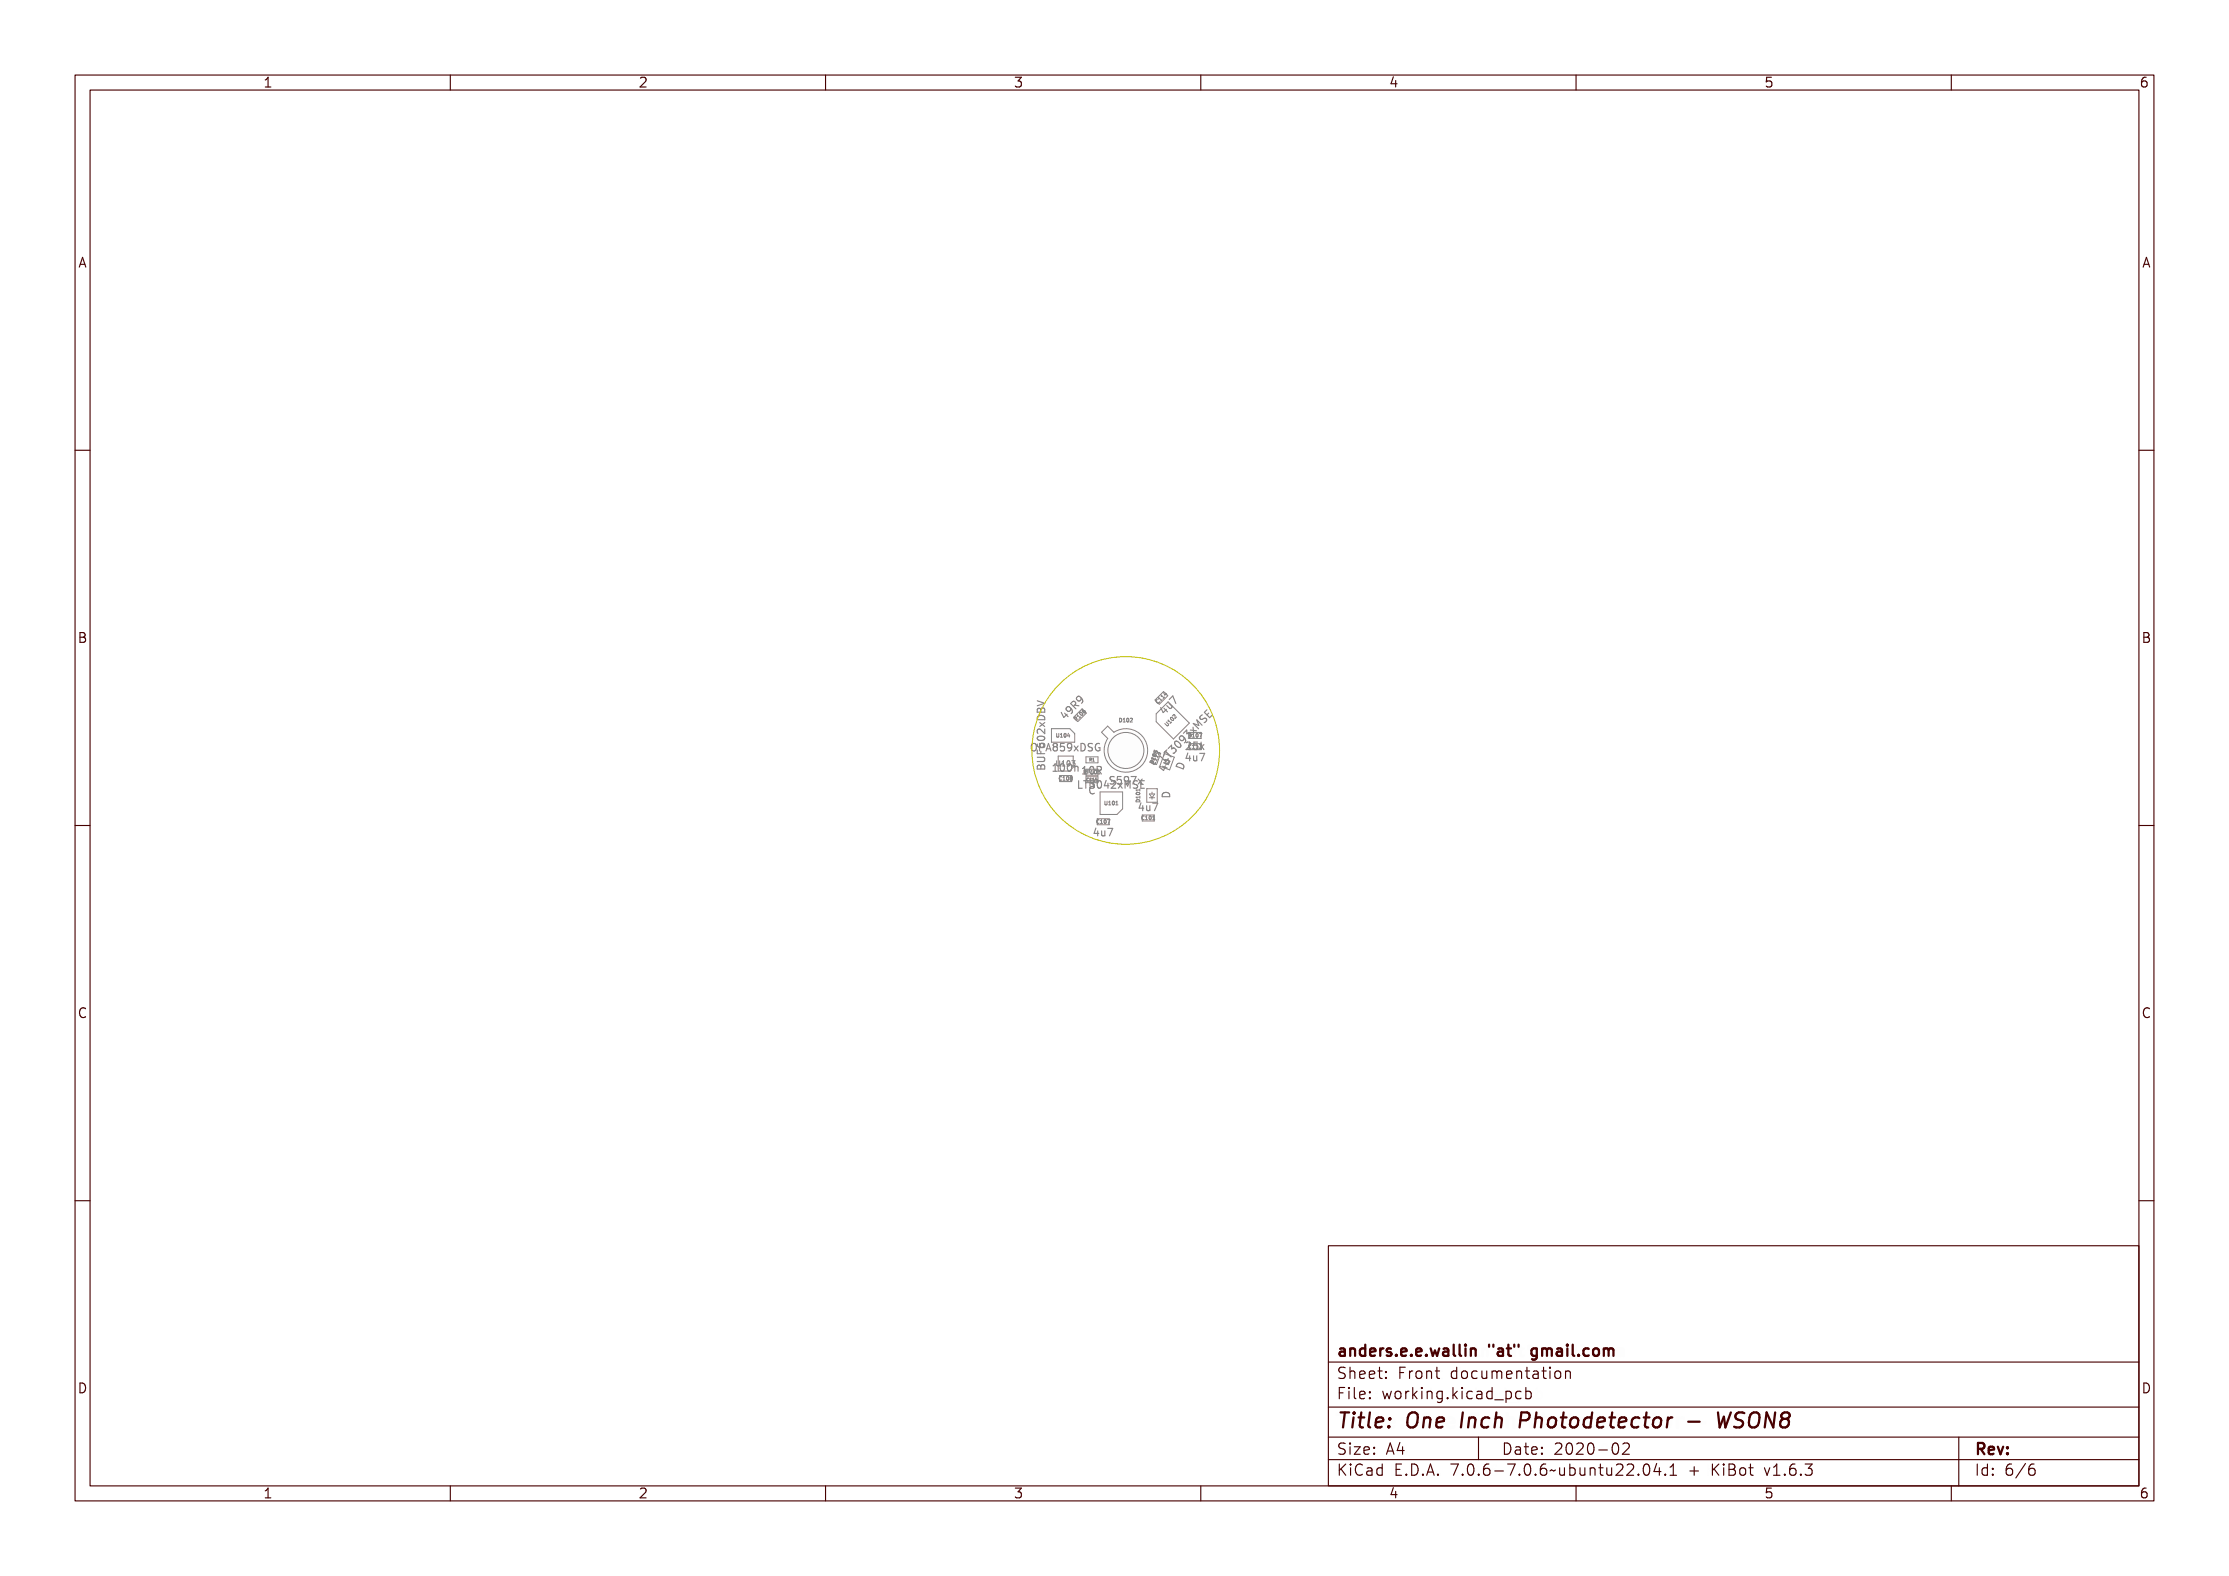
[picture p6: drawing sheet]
<svg xmlns="http://www.w3.org/2000/svg" width="297mm" height="210mm" viewBox="0 0 297 210" stroke-linecap="round" stroke-linejoin="round" font-family="sans-serif">
<defs><g id="words">
<text font-size="2.7" fill="#480000" x="178" y="190.3">Title: One Inch Photodetector - WSON8</text>
<g font-size="2" fill="#480000">
<text x="178" y="180.7">anders.e.e.wallin &quot;at&quot; gmail.com</text>
<text x="178" y="183.7">Sheet: Front documentation</text>
<text x="178" y="186.5">File: working.kicad_pcb</text>
<text x="178" y="193.9">Size: A4</text>
<text x="178" y="196.6">KiCad E.D.A. 7.0.6-7.0.6~ubuntu22.04.1 + KiBot v1.6.3</text>
<text x="200" y="193.9">Date: 2020-02</text>
<text x="263" y="196.6">Id: 6/6</text>
<text x="263" y="193.9">Rev:</text>
</g>
<g font-size="1.7" fill="#480000">
<text x="35" y="11.7">1</text>
<text x="85" y="11.7">2</text>
<text x="135" y="11.7">3</text>
<text x="185" y="11.7">4</text>
<text x="235" y="11.7">5</text>
<text x="285" y="11.7">6</text>
<text x="10.5" y="35.7">A</text>
<text x="285.5" y="35.7">A</text>
<text x="10.5" y="85.6">B</text>
<text x="285.5" y="85.6">B</text>
<text x="10.5" y="135.7">C</text>
<text x="285.5" y="135.7">C</text>
<text x="10.5" y="185.6">D</text>
<text x="285.5" y="185.6">D</text>
<text x="35" y="199.7">1</text>
<text x="85" y="199.7">2</text>
<text x="135" y="199.7">3</text>
<text x="185" y="199.7">4</text>
<text x="235" y="199.7">5</text>
<text x="285" y="199.7">6</text>
</g>
<g font-size="1.3" fill="#848484">
<text x="138" y="100.1">OPA859xDSG</text>
<text x="158" y="99.9">25k</text>
<text x="158" y="101.4">4u7</text>
<text x="140.4" y="102.8">100n</text>
<text x="144.1" y="105.1">LT3042xMSE</text>
<text x="144.3" y="103.2">10R</text>
<text x="145.1" y="105.8">C</text>
<text x="145.1" y="104.8">R</text>
<text x="148" y="104.5">S597x</text>
<text x="145.8" y="111.4">4u7</text>
<text x="151.8" y="108.1">4u7</text>
</g>
<text font-size=".9" fill="#848484" x="140.9" y="102.1">U103</text>
<g font-size=".7" fill="#848484">
<text x="140.8" y="98.2">U104</text>
<text x="149.2" y="96.2">D102</text>
<text x="158.4" y="98.2">R107</text>
<text x="158.4" y="99.8">C113</text>
<text x="141.2" y="104">C108</text>
<text x="144.5" y="103.1">RF101</text>
<text x="147.3" y="107.3">U101</text>
<text x="146.2" y="109.8">C107</text>
<text x="152.2" y="109.3">C101</text>
</g>
<g font-size=".5" fill="#848484">
<text x="145.2" y="101.5">R1</text>
<text x="144.9" y="104.1">C115</text>
</g>
</g></defs>
<g fill="none" stroke="#848484" stroke-width=".15">
<path d="M137.7 99.1h-.1a.64 .64 0 0 0 .1 1M138.1 99.2a.31 .31 0 0 1 .4-.1 .31 .31 0 0 1 .2 .3 .53 .53 0 0 1-.3 .7h-.2a.69 .69 0 0 1-.1-.9zM138.2 93.4l1 .3-1 .3M138.3 95.5a.54 .54 0 0 1 .6-.1 .54 .54 0 0 1 .3 .5h-1zM138.3 99.7h.1v.4h.3v-.4h.1v.4h.4v.2h-.9zM138.3 94l.9 .3v.2l-.9 .3v-.2l.8-.2-.8-.2zM138.3 98.3a.62 .62 0 0 1 1 .1 .56 .56 0 0 1-.5 .3 .56 .56 0 0 1-.5-.3zM138.3 99h.1a.29 .29 0 0 0 0 .3 .29 .29 0 0 0 .3 .1 .32 .32 0 0 1 .1-.5 .32 .32 0 0 1 .5 .2 .32 .32 0 0 1-.3 .4 .47 .47 0 0 1-.5 0 .47 .47 0 0 1-.2-.4zM138.3 99.3l.1-.1a.51 .51 0 0 1 0 .8l-.2-.2zM138.3 94.4h.2l.2 .2a.27 .27 0 0 1 .2-.3 .27 .27 0 0 1 .3 .2v.4h-1zM138.3 97.4a.63 .63 0 0 1 .8 .4v-.5h.1v.6l-.3-.2a.27 .27 0 0 0-.3-.2 .27 .27 0 0 0-.2 .2l.1 .2h-.2v-.1zM138.3 95l.3-.1 .1 .2a.27 .27 0 0 1 .4-.2 .27 .27 0 0 1 .1 .3v.3h-.9z"/>
<path d="M138.4 98.3l.5-.1 .3 .2a.54 .54 0 0 1-.8 0zM138.4 95.8a.52 .52 0 0 1 .6-.1 .52 .52 0 0 1 .2 .6h-.9zM138.4 95.1h.2l.1 .3h-.3zM138.5 95.9h.6v.3h-.7zM138.5 96.5l.4 .2 .3-.3v.2l-.2 .2 .2 .2v.1l-.3-.2-.4 .2v-.1l.3-.2-.3-.2zM138.5 96.3l.7 .5M138.6 98.7l-.3-.1-.1-.2a.53 .53 0 0 1 .5-.3 .53 .53 0 0 1 .5 .3l-.1 .2-.3 .1M138.7 94.6v.3M138.8 95h.3v.4h-.3zM138.9 99.1a.5 .5 0 0 1 .6 .2v.1a.33 .33 0 0 1-.5 .3v.4h-.1zM139 99.2h.2a.18 .18 0 0 1 .2 .2 .18 .18 0 0 1-.2 .2h-.2zM139.2 97.1v.7l-.7-.7-.3 .2 .1 .4"/>
<path d="M139.2 96.3l-.7 .5M139.9 99.1h.2l.3 1h-.2v-.2h-.4l-.1 .2h-.1zM140 99.3l.1 .5h-.2zM140.6 99.2a.27 .27 0 0 1 .4 0 .27 .27 0 0 1-.1 .4 .28 .28 0 0 1 .1 .4 .28 .28 0 0 1-.4 0 .28 .28 0 0 1 .1-.4l-.2-.2zM141.3 99.1h.5v.2h-.4v.2a.36 .36 0 0 1 .5 .4 .36 .36 0 0 1-.6 .2v-.1a.26 .26 0 0 0 .3 0 .26 .26 0 0 0 .1-.4 .26 .26 0 0 0-.4 0zM141.4 94.9l.3 .7 .5-.4M141.7 94.8l.2-.1 .4 .4 .1-.1 .1 .1-.1 .1 .1 .1-.1 .1-.1-.1-.3 .3zM141.8 94.8l.4 .4-.2 .2zM141.8 95l.5 .5M142.2 99.2a.31 .31 0 0 1 .3-.1 .31 .31 0 0 1 .2 .3 .46 .46 0 0 1 0 .5 .46 .46 0 0 1-.5 .2l-.1-.1a.29 .29 0 0 0 .4 0 .29 .29 0 0 0 .1-.4 .31 .31 0 0 1-.5 .1 .31 .31 0 0 1 .1-.5zM142.2 94.2a.5 .5 0 0 1 .7 .2 .5 .5 0 0 1-.1 .7l-.1-.1a.29 .29 0 0 0 .2-.2 .29 .29 0 0 0-.1-.3 .31 .31 0 0 1-.3 .3 .31 .31 0 0 1-.3-.3zM142.7 94.4v.1l-.2 .3h-.2l-.3-.4 .2-.2h.2a.66 .66 0 0 1 .5 .8l-.2 .1"/>
<path d="M142.8 93.7a.26 .26 0 0 1 .4-.1 .26 .26 0 0 1 .1 .4l.5 .1-.1 .1-.4-.1-.2 .1 .3 .3-.1 .1-.7-.7zM142.9 99.4h.1l.2 .2 .2-.2h.1l-.2 .3 .2 .4h-.1l-.2-.3-.2 .3h-.2l.3-.4zM142.9 93.8a.18 .18 0 0 1 .2 0 .18 .18 0 0 1 0 .2l-.1 .1-.2-.2zM143 94.1l.3-.3v-.2l-.2-.2-.2 .1-.2 .3 .7 .7M143.2 94l.6 .1M143.4 93.1a.5 .5 0 0 1 .6 .2 .5 .5 0 0 1-.1 .6h-.1a.29 .29 0 0 0 .2-.3 .29 .29 0 0 0-.1-.3 .31 .31 0 0 1-.3 .4 .31 .31 0 0 1-.3-.4zM143.7 99.1a.5 .5 0 0 1 .6 .5 .5 .5 0 0 1-.6 .5zM143.8 99.2a.38 .38 0 0 1 .4 .4 .38 .38 0 0 1-.4 .4zM144 93l.1 .1-.2 .3h-.3l-.2-.4 .2-.2h.2a.66 .66 0 0 1 .4 .8l-.1 .1M144.6 99.2l.3-.1 .2 .1v.1a.21 .21 0 0 0-.3-.1 .21 .21 0 0 0-.1 .3 .33 .33 0 0 1 .4 .4 .33 .33 0 0 1-.5 .2l-.1-.2a.23 .23 0 0 0 .3 .1 .23 .23 0 0 0 .1-.3 .31 .31 0 0 1-.4-.1 .31 .31 0 0 1 .1-.4zM145.4 99.3l.3-.2 .2 .1v.1l-.2-.1a.37 .37 0 0 0-.3 .4 .37 .37 0 0 0 .4 .4v-.3h-.2v-.1h.3v.4a.44 .44 0 0 1-.6 0 .44 .44 0 0 1 0-.6zM146.3 99.1h.2"/>
<path d="M146.4 99.6h.2v.4l-.2 .1M154.7 94.3l.3 .7 .4-.5M154.9 94.2l.1-.1 .5 .4h.1l-.1 .1 .2 .2-.1 .1-.2-.2-.3 .3zM155 94.3l.4 .3-.3 .3zM155.1 94.4l.5 .5M155.4 94h.1l.4 .3h.1l.1-.2-.4-.4h.1l.5 .5-.1 .1v-.1a.24 .24 0 0 1-.2 .3 .24 .24 0 0 1-.3-.1zM155.5 94l.4 .4 .2-.1 .1-.2M155.5 99.9l-.4 .4M155.7 99.7l.4-.4v.5l.3-.1 .3 .3v.1l-.4 .3M155.8 93.7l.4 .5M155.8 93.3l.4-.4 .4 .9v.1l-.4-.8-.3 .3zM155.8 93.2l.5-.5 .4 1"/>
<path d="M156.3 99.2a.25 .25 0 0 1 .3-.1 .25 .25 0 0 1 .1 .3 .3 .3 0 0 1 .4 .2 .3 .3 0 0 1-.2 .4l-.1 .1-.1-.1a.23 .23 0 0 0 .3-.2 .23 .23 0 0 0-.3-.3l-.1 .1h-.1l.1-.1a.16 .16 0 0 0 0-.3 .16 .16 0 0 0-.3 .1l-.1 .2v-.1zM156.5 98.9a.53 .53 0 0 1 .6 .1 .53 .53 0 0 1 .1 .6 .63 .63 0 0 1-.7-.7zM156.9 98.6a.56 .56 0 0 1 .6 .1 .56 .56 0 0 1 .1 .6 .55 .55 0 0 1-.6-.1 .55 .55 0 0 1-.1-.6zM157 98.7a.54 .54 0 0 1 .5 .5 .52 .52 0 0 1-.5-.5zM157.4 98a.5 .5 0 0 1 .7 .2 .5 .5 0 0 1-.1 .7l-.1-.1a.29 .29 0 0 0 .2-.2 .29 .29 0 0 0-.1-.3 .31 .31 0 0 1-.3 .3 .31 .31 0 0 1-.4-.3zM157.8 98.3v.2l-.3 .2h-.2l-.2-.3 .2-.3h.2l.5 .4M158 97.5a.25 .25 0 0 1 .3-.1 .25 .25 0 0 1 .1 .3 .3 .3 0 0 1 .4 .2 .3 .3 0 0 1-.2 .4l-.1 .1-.1-.1a.23 .23 0 0 0 .3-.2 .23 .23 0 0 0-.3-.3l-.1 .1-.1-.1h.1a.16 .16 0 0 0 0-.3 .16 .16 0 0 0-.3 .1l-.1 .2v-.1zM158.2 99a.35 .35 0 0 1 .5 .1 .35 .35 0 0 1-.2 .5l-.2 .2h.4v.1h-.6l.3-.3a.27 .27 0 0 0 .2-.3 .27 .27 0 0 0-.2-.2h-.2zM158.4 97.7l-.2 .1-.1-.5-.4 .4M158.6 97.3l.8 .1M158.9 96.6l.2-.1 .4 .2-.2-.5 .1-.1 .7 .7-.1 .1-.6-.6 .2 .4v.1l-.5-.2 .6 .6-.1 .1zM159 96.9l.1 .9"/>
<path d="M159 99h.5v.1h-.4v.2a.36 .36 0 0 1 .4 .4 .36 .36 0 0 1-.6 .2v-.1a.26 .26 0 0 0 .4 0 .26 .26 0 0 0 .1-.3 .26 .26 0 0 0-.4-.1zM159 96.8l.1 .5h.4l-.1 .1h-.3v.3l-.1 .1v-.4l-.5-.1 .1-.1 .4 .1-.1-.4zM159.7 95.7l.2-.1 .1 .1a.21 .21 0 0 0-.2 .1 .21 .21 0 0 0 .1 .3 .33 .33 0 0 1 .6 0 .33 .33 0 0 1-.2 .5l-.2-.1a.23 .23 0 0 0 .3-.1 .23 .23 0 0 0-.2-.3 .3 .3 0 0 1-.4 .1 .3 .3 0 0 1-.1-.5zM159.8 98.9h.1v.6l.3-.3h.2l-.3 .3 .3 .4h-.1l-.3-.3h-.1v.3h-.1zM160.1 95.4l.4-.4 .1 .1-.3 .3 .2 .2 .3-.3 .1 .1-.3 .3 .2 .2 .3-.3 .1 .1-.4 .4zM160.2 96.6l-.7-.7 .2 .8-.7-.3 .7 .7M160.2 95.3l-.3 .2v.2l.2 .2 .4-.2 .2 .1v.3l-.3 .2M160.8 94.6l-.3 .3 .7 .7 .3-.3M161.1 95l-.3 .3M138.2 100.9h.8l.2 .2v.2l-.2 .2h-.8M138.3 100.5h.6a.32 .32 0 0 1 .4 .3 .32 .32 0 0 1-.4 .3h-.6v-.1h.6a.18 .18 0 0 0 .3-.2 .18 .18 0 0 0-.3-.2h-.6zM138.3 102h.2l.2 .1 .2-.2 .2 .1 .1 .1v.4h-1z"/>
<path d="M138.3 101.4l.3-.1 .1 .2a.27 .27 0 0 1 .4-.2 .27 .27 0 0 1 .1 .3v.3h-.9zM138.4 101.5h.2l.1 .3h-.3zM138.7 102.1v.4M138.8 101.5h.3v.3h-.3zM140.6 101.9l.3-.1v.9h.2v.1h-.5v-.1h.2v-.7h-.2zM141.4 102a.27 .27 0 0 1 .4 0l.1 .1a.43 .43 0 0 1 0 .5 .43 .43 0 0 1-.4 .2 .69 .69 0 0 1-.1-.8zM141.5 102l.1-.1a.54 .54 0 0 1 0 .8l-.2-.2zM142.2 102a.27 .27 0 0 1 .4 0l.1 .1a.43 .43 0 0 1 0 .5 .43 .43 0 0 1-.4 .2 .7 .7 0 0 1-.1-.8zM142.3 102l.1-.1a.54 .54 0 0 1 0 .8l-.2-.2zM142.9 102.1h.1v.1a.23 .23 0 0 1 .3-.1 .23 .23 0 0 1 .2 .3v.4h-.1v-.5l-.2-.1-.1 .1-.1 .5h-.1zM143.7 104v1h.5M144.2 104.1h.1v.9h.5v.1h-.6z"/>
<path d="M144.5 102.3l.3-.1v.9h.2v.1h-.5v-.1h.2v-.8l-.2 .1zM144.9 104.1h.7v.1h-.3v.9h-.1v-.9h-.3zM145.3 102.3a.27 .27 0 0 1 .4 0l.1 .2a.43 .43 0 0 1 0 .5 .43 .43 0 0 1-.4 .2 .7 .7 0 0 1-.1-.9zM145.4 102.3h.1a.54 .54 0 0 1 0 .8l-.2-.2zM145.8 104.1a.29 .29 0 0 1 .4 0 .29 .29 0 0 1 0 .5 .31 .31 0 0 1 .1 .4 .31 .31 0 0 1-.5 .1v-.2a.23 .23 0 0 0 .3 .1 .23 .23 0 0 0 0-.4h-.2v-.1a.19 .19 0 0 0 .3-.1 .19 .19 0 0 0-.1-.2 .19 .19 0 0 0-.2 0zM146 102.2a.49 .49 0 0 1 .6 .2v.2l-.2 .1 .3 .5h-.1l-.2-.4h-.1h-.2v.4h-.1zM146.1 102.3h.2a.17 .17 0 0 1 .2 .2 .17 .17 0 0 1-.2 .2h-.2zM146.3 110.5h.1v.6h.1v.1h-.1v.2h-.1v-.2h-.4zM146.3 110.6v.5h-.3zM146.6 104.2a.27 .27 0 0 1 .5 0l.1 .2a.43 .43 0 0 1 0 .5 .43 .43 0 0 1-.5 .2 .69 .69 0 0 1-.1-.9zM146.7 110.7h.1l.1 .5 .1 .1 .2-.1v-.5h.1v.7h-.1v-.1a.23 .23 0 0 1-.3 .1 .23 .23 0 0 1-.2-.2zM146.8 104.2h.1a.54 .54 0 0 1 0 .8l-.2-.2z"/>
<path d="M147.5 110.5h.6l-.3 .9h-.2l.4-.8h-.5zM147.7 104.1h.2v.6h.1v.1h-.1v.3h-.1v-.3h-.5zM147.8 104.2v.5h-.4zM148.2 104.2a.35 .35 0 0 1 .5 0 .35 .35 0 0 1-.2 .5l-.2 .3h.5v.1h-.6l.2-.4a.27 .27 0 0 0 .2-.2 .27 .27 0 0 0-.2-.3l-.2 .1zM148.2 103.6l.3-.1 .2 .1v.1a.21 .21 0 0 0-.3-.1 .21 .21 0 0 0-.1 .3 .33 .33 0 0 1 .4 .4 .33 .33 0 0 1-.5 .2l-.1-.2a.23 .23 0 0 0 .3 .2 .23 .23 0 0 0 .1-.4 .31 .31 0 0 1-.3-.1 .31 .31 0 0 1 0-.4zM148.9 103.5h.5v.2h-.3v.2a.36 .36 0 0 1 .4 .4 .36 .36 0 0 1-.6 .2v-.1a.26 .26 0 0 0 .4 0 .26 .26 0 0 0 0-.3 .26 .26 0 0 0-.4-.1zM149 104.4h.1l.2 .2 .2-.2h.1l-.2 .3 .2 .4h-.1l-.2-.3-.2 .3h-.2l.3-.4zM149.7 104.1h.2l.2 .5 .2-.5h.1v1h-.1v-.9l-.2 .5h-.1l-.1-.5v.9h-.2zM149.8 103.6a.31 .31 0 0 1 .3-.1 .31 .31 0 0 1 .2 .3 .46 .46 0 0 1 0 .5 .46 .46 0 0 1-.4 .2l-.1-.1a.29 .29 0 0 0 .3 0 .29 .29 0 0 0 .1-.3 .31 .31 0 0 1-.5 0 .31 .31 0 0 1 .1-.5zM150.5 103.5h.6l-.3 1h-.2l.4-.8h-.5zM150.7 104.2l.3-.1h.1v.2a.21 .21 0 0 0-.2-.1 .21 .21 0 0 0-.1 .3 .33 .33 0 0 1 .4 .4 .33 .33 0 0 1-.5 .2l-.1-.2a.23 .23 0 0 0 .3 .1 .23 .23 0 0 0 .1-.3 .31 .31 0 0 1-.4-.2 .31 .31 0 0 1 .1-.3zM151.3 103.8h.1l.2 .3 .2-.3h.1l-.2 .3 .3 .4h-.2l-.2-.3-.2 .3h-.1l.3-.4z"/>
<path d="M151.4 104.1h.6v.1h-.5v.3h.5v.1h-.5v.4h.5v.1h-.6zM152 105h.5M152 104h.5M152.3 107.1h.1v.6h.1v.1h-.1v.3h-.1v-.3h-.4zM152.3 107.2v.5h-.3zM152.7 107.3h.1l.1 .6 .1 .1 .2-.1v-.6h.1v.8h-.1v-.1a.23 .23 0 0 1-.3 .1 .23 .23 0 0 1-.2-.3zM153.5 107.1h.6l-.3 1h-.2l.4-.9h-.5zM154.6 100.8l.7 .7 .4-.3M154.7 101.9l.6 .2v-.1h.1v.1l.2 .1v.1h-.2l-.2 .4-.1-.1-.5-.6zM154.8 102l.5 .2-.2 .3zM154.9 102.1l.6 .2M155 105.7a.52 .52 0 0 1 .6-.1 .52 .52 0 0 1 .3 .6h-1v-.3z"/>
<path d="M155 100.5l.1-.1 .6 .6 .4-.3-.4 .5zM155 100.7l.3-.6 .8 .8M155.1 105.7a.52 .52 0 0 1 .6-.1 .52 .52 0 0 1 .2 .6h-1zM155.1 105.8h.6l.1 .3h-.8zM155.2 101.2l.6 .2M155.2 101.1l.7 .3v.1h-.1a.23 .23 0 0 1 0 .3 .23 .23 0 0 1-.3 0l-.5-.1 .1-.1 .5 .1 .1-.1v-.2l-.5-.1zM155.3 102.1l-.3 .6-.5-.5M155.3 100.3l.8 .7-.1 .1-.7-.6-.1 .4h-.1zM155.3 100.1l.7 .7M155.5 100l.5-.5 .1 .1-.2 .2 .6 .6-.1 .1-.6-.6-.2 .2zM155.8 101.4v.2l-.1 .2-.6-.2M156.9 101.8a.54 .54 0 0 1 .6 0 .54 .54 0 0 1 .2 .7l-1-.4z"/>
<path d="M156.9 101.8a.51 .51 0 0 1 .7 0 .51 .51 0 0 1 .1 .7l-.9-.3zM157 101.9a.39 .39 0 0 1 .5 0 .39 .39 0 0 1 .1 .5l-.7-.3zM158.5 100.5h.2v.6h.1v.1h-.1v.2h-.2v-.2h-.4zM158.5 100.6v.5h-.3zM159 100.7h.1v.5l.1 .1 .2-.1v-.5h.1v.7h-.1v-.1a.23 .23 0 0 1-.3 .1 .23 .23 0 0 1-.1-.2zM159.7 100.5h.7l-.4 .9h-.1l.3-.8h-.5z"/>
<circle cx="138.8" cy="98.4" r=".09"/>
<circle cx="138.9" cy="99.2" r=".22"/>
<circle cx="140.8" cy="99.4" r=".16"/>
<circle cx="140.8" cy="99.8" r=".19"/>
<circle cx="142.4" cy="99.5" r=".21"/>
<circle cx="142.5" cy="94.5" r=".22"/>
<circle cx="143.6" cy="93.4" r=".22"/>
<circle cx="157.2" cy="98.9" r=".09"/>
<circle cx="157.7" cy="98.3" r=".22"/>
<circle cx="141.6" cy="102.3" r=".09"/>
<circle cx="142.4" cy="102.3" r=".09"/>
<circle cx="145.5" cy="102.7" r=".09"/>
<circle cx="146.9" cy="104.6" r=".09"/>
<circle cx="150" cy="103.9" r=".21"/>
</g>
<g fill="none" stroke="#848484" stroke-width=".13">
<path d="M140.1 97.1h2.4l.7 .6v1.2h-3.1zM140.9 97.8l.1 .4h.1v-.4l.1 .3a.16 .16 0 0 1-.1 .2 .16 .16 0 0 1-.2-.2zM141.3 97.8h.2v.4l.1 .1h-.3l.1-.1v-.4zM141.8 97.8a.24 .24 0 0 1 .2 .2 .24 .24 0 0 1-.2 .2l-.1-.2zM141.8 97.8a.2 .2 0 0 1 .1 .2 .2 .2 0 0 1-.1 .2zM142.3 97.8h.1v.3v.2l-.1-.2h-.2zM142.3 97.8v.3h-.2zM143.1 95.6l1.1-1.1 .5 .5-1.1 1.1zM143.2 95.7l.3-.2v.2l.3 .1h-.3v.2zM143.3 95.9l.1-.2-.1-.1-.2 .1 .4 .4M143.3 95.6h.2l-.1 .2zM143.4 95.8l.3 .1"/>
<path d="M143.5 95.5v-.2l.4 .3M143.6 95.3v-.1l.3 .3h.1l-.1 .2v-.1l-.3-.3v.1zM143.9 95a.23 .23 0 0 1 .3 0 .23 .23 0 0 1-.1 .4l-.2-.2zM143.9 95a.22 .22 0 0 1 .2 .3l-.2-.1zM143.9 94.9a.25 .25 0 0 1 .3 .1 .25 .25 0 0 1 0 .3 .29 .29 0 0 1-.3-.4zM144 95.5l-.2 .2M144.2 94.7h.1a.14 .14 0 0 0-.1 .1 .14 .14 0 0 0 .1 .1 .16 .16 0 0 1 .1-.1 .16 .16 0 0 1 .1 .2 .16 .16 0 0 1-.2 .1l-.2-.3zM144.3 94.5l-.1 .3 .2 .2h.1l.1-.2-.2-.1-.1 .2M146.8 97.6l.8-.8 .8 .8a2.9 2.9 0 0 1 4.5 1.8 2.9 2.9 0 0 1-3.4 3.4 2.9 2.9 0 0 1-1.9-4.4zM149.3 95.7a.25 .25 0 0 1 .3 .3 .25 .25 0 0 1-.3 .2zM149.3 95.8a.19 .19 0 0 1 .2 .2 .19 .19 0 0 1-.2 .2zM149.7 95.8l.2-.1v.5h.1h-.3h.1v-.4z"/>
<path d="M150.2 95.8a.24 .24 0 0 1 .2 .2 .24 .24 0 0 1-.2 .2l-.1-.2zM150.2 95.8a.2 .2 0 0 1 .1 .2 .2 .2 0 0 1-.1 .2zM150.5 95.8v-.1a.19 .19 0 0 1 .3 .2 .19 .19 0 0 1-.2 .2l-.1 .1h.3h-.3l.2-.3zM153.9 93.3l1.1-1.1 .6 .5-1.1 1.1zM154.2 93.2h.1a.17 .17 0 0 0 0 .3 .17 .17 0 0 0 .2-.1l.1 .1a.25 .25 0 0 1-.4 .1 .25 .25 0 0 1 0-.4zM154.2 93.2a.22 .22 0 0 0-.1 .4 .22 .22 0 0 0 .4-.1M154.4 93.2v-.2l.3 .3M154.4 93l.1-.1 .3 .3h.1l-.2 .2v-.1l-.2-.3-.1 .1zM154.7 92.7h.1l.3 .3 .1-.1-.2 .2v-.1l-.2-.3-.1 .1zM154.7 92.8v-.2l.4 .4M154.9 93.2l-.3 .2M155 92.4l.1-.1 .2 .2 .1 .2-.1-.1-.1 .2z"/>
<path d="M155 92.3l.2 .3 .2-.2M155.1 92.4l.2 .2-.1 .1zM155.2 92.9l-.2 .2M155.3 92.3l.2 .3M155.3 96.4l.1-.1 .3 .3v-.1l-.2-.3 .2 .2a.16 .16 0 0 1 .1 .2 .16 .16 0 0 1-.3 0zM155.4 96.2l.3 .3-.1 .2h-.1l-.3-.3M155.6 93.5l2.9 2.9-2.1 2.1-2.3-2.3v-1.1zM155.7 96.2v-.2l.3 .3M155.7 96v-.1l.3 .3h.1l-.1 .2v-.1l-.3-.3v.1zM156 95.7a.23 .23 0 0 1 .3 0 .23 .23 0 0 1-.1 .4l-.2-.2zM156 95.7a.22 .22 0 0 1 .2 .3l-.2-.1zM156 95.6a.25 .25 0 0 1 .3 .1 .25 .25 0 0 1 0 .3 .29 .29 0 0 1-.3-.4z"/>
<path d="M156.1 96.2l-.2 .2M156.2 95.4a.23 .23 0 0 1 .3 .1 .23 .23 0 0 1 0 .3l.2-.2-.2 .3-.1-.4-.1-.1-.1 .2zM156.3 95.4l.1-.1h.1l.1 .5 .2-.3M158.4 98.4h1.6M158.4 97.6h1.6M158.5 97.8h.1a.13 .13 0 0 1 .2 .1 .13 .13 0 0 1-.1 .1l.2 .3-.3-.3-.1 .3zM158.6 97.8h.1v.2h-.1zM158.9 97.8h.2v.4l.1 .1h-.3l.1-.1v-.4zM159.4 97.8a.24 .24 0 0 1 .2 .2 .24 .24 0 0 1-.2 .2l-.1-.2zM159.4 97.8a.2 .2 0 0 1 .1 .2 .2 .2 0 0 1-.1 .2zM159.7 97.8h.3l-.2 .5 .1-.5zM141.2 103.4h1.6"/>
<path d="M141.2 104.1h1.6M141.3 103.6l.1-.1 .1 .1a.17 .17 0 0 0-.2 .2 .17 .17 0 0 0 .2 .1v.1a.24 .24 0 0 1-.3-.1 .24 .24 0 0 1 .1-.3zM141.7 103.5h.2v.4l.1 .1h-.3l.1-.1v-.3zM142.1 103.5a.24 .24 0 0 1 .3 .3 .24 .24 0 0 1-.3 .2l-.1-.2zM142.2 103.6a.2 .2 0 0 1 .1 .2 .2 .2 0 0 1-.1 .1zM142.5 103.5a.14 .14 0 0 1 .2 0 .14 .14 0 0 1 0 .2 .15 .15 0 0 1 0 .3 .14 .14 0 0 1-.2 0 .15 .15 0 0 1 0-.3zM143 102.3v-1.6h-2v2.1M144.7 100.9h1.6v.7h-1.6zM144.7 103.5v.8M146.2 109.9h1.6M146.2 109.1h1.6M146.3 109.3h.1h.1a.17 .17 0 0 0-.2 .2 .17 .17 0 0 0 .2 .2 .24 .24 0 0 1-.3-.1 .24 .24 0 0 1 .1-.3z"/>
<path d="M146.6 105.5h3v2.3l-.8 .7h-2.2zM146.7 109.3h.2v.4l.1 .1h-.3l.1-.1v-.4zM147.1 109.3a.24 .24 0 0 1 .3 .2 .24 .24 0 0 1-.3 .2l-.1-.2zM147.2 109.3a.2 .2 0 0 1 .1 .2 .2 .2 0 0 1-.1 .2zM147.3 106.8l.1 .4h.2v-.4v.3a.16 .16 0 0 1-.1 .2 .16 .16 0 0 1-.2-.2zM147.4 109.3h.4l-.2 .5 .1-.5zM147.8 106.8h.1v.4l.1 .1h-.2l.1-.1v-.3zM148.2 106.8a.24 .24 0 0 1 .2 .2 .24 .24 0 0 1-.2 .3l-.1-.3zM148.2 106.9a.2 .2 0 0 1 .2 .1 .2 .2 0 0 1-.2 .2zM148.6 106.8h.1v.4l.1 .1h-.2l.1-.1v-.3zM151.4 105.7a.24 .24 0 0 1 .3-.1 .24 .24 0 0 1 .2 .2 .24 .24 0 0 1-.3 .1 .24 .24 0 0 1-.2-.2zM151.4 106.1h.4l.1-.1v.3l-.1-.1h-.3l-.1 .1z"/>
<path d="M151.4 105.3h.4l.1-.1v.3l-.1-.1h-.3l-.1 .1zM151.5 105.7h.4a.24 .24 0 0 1-.2 .3 .24 .24 0 0 1-.3-.3zM151.5 105.8a.22 .22 0 0 1 .3 0 .22 .22 0 0 1-.3 0zM151.5 106.5h.3l.1 .3h-.5zM151.5 106.5h.3v.2h-.3zM151.9 106.7a.27 .27 0 0 0-.4-.1 .27 .27 0 0 0-.1 .2h.5M151.9 106.1v.3M151.9 106.2h-.5l.1 .2M152.2 108.6h1.6M152.2 109.4h1.6M152.3 108.8h.1h.1a.17 .17 0 0 0-.2 .2 .17 .17 0 0 0 .2 .2 .24 .24 0 0 1-.3-.1 .24 .24 0 0 1 .1-.3zM152.7 108.8h.2v.4l.1 .1h-.3l.1-.1v-.4z"/>
<path d="M152.8 106.9v-1.8h1.4v1.8M153.1 108.8a.24 .24 0 0 1 .3 .2 .24 .24 0 0 1-.3 .2l-.1-.2zM153.1 106.3h.7M153.1 105.8h.7l-.3 .5zM153.2 108.8a.2 .2 0 0 1 .1 .2 .2 .2 0 0 1-.1 .2zM153.4 101.6l.5-1.5 .7 .3-.5 1.5-.9-.3a.25 .25 0 0 1 .3-.2 .25 .25 0 0 1 .2 .3M153.4 101.3a.26 .26 0 0 1 .3 0 .26 .26 0 0 1 0 .4l-.4-.2zM153.4 101.4a.2 .2 0 0 1 .2 0 .2 .2 0 0 1 .1 .2l-.3-.1zM153.5 108.8h.2v.4l.1 .1h-.3l.1-.1v-.4zM153.5 100.9l.4 .2 .1-.1-.1 .2v-.1l-.4-.1v.1zM153.5 105.5v.3M153.5 106.3v.2"/>
<path d="M153.6 101.4a.22 .22 0 0 0 .1 .4 .22 .22 0 0 0 .3-.2M153.6 100.5a.25 .25 0 0 1 .3 0 .25 .25 0 0 1 .1 .3 .3 .3 0 0 1-.4-.3zM153.6 101.4h.1a.17 .17 0 0 0 .1 .2 .17 .17 0 0 0 .2-.1 .22 .22 0 0 1-.3 .2 .22 .22 0 0 1-.1-.3zM153.6 100.5a.24 .24 0 0 1 .4 0 .24 .24 0 0 1 0 .4l-.4-.2zM153.7 100.6a.18 .18 0 0 1 .2 0 .18 .18 0 0 1 .1 .2l-.3-.1zM153.7 100.2l.1-.2 .1 .2 .1-.1h.2v.1l-.1 .2M153.7 101.1l.4 .1 .1-.1-.1 .3v-.1l-.3-.2-.1 .1zM153.8 100.2l.1-.1 .1 .2a.15 .15 0 0 1 .2 0 .15 .15 0 0 1-.1 .2l.1-.2a.1 .1 0 0 0-.2 0 .1 .1 0 0 0 0 .1l-.1-.2-.2 .2zM153.9 100.7l.4 .1 .1-.1-.1 .3v-.1l-.4-.1h-.1zM153.9 101.2l-.5-.2 .1 .2M153.9 101l-.1 .3M154 100.3h.2l.2 .3 .1-.2-.1 .3-.3-.4-.1 .2z"/>
<path d="M154.1 101.3l-.4-.2 .1 .2M154.2 101.2l-.1 .2M154.3 100.8l-.5-.1 .1 .2M154.3 100.7l-.1 .3M154.5 100.3l-.1 .3-.2-.5-.2 .1v.2M155.1 101.7l.6 .2M155.2 100.4l1.3 .5-.6 1.7-1.4-.5zM155.2 101.2l.7 .2-.5 .4zM155.4 101.8l-.1 .2M155.7 101.1l-.1 .2"/>
<circle cx="141.9" cy="98" r=".04"/>
<circle cx="144" cy="95.2" r=".04"/>
<circle cx="144.4" cy="94.9" r=".11"/>
<circle cx="150.2" cy="96" r=".04"/>
<circle cx="156.1" cy="95.9" r=".04"/>
<circle cx="159.5" cy="98" r=".04"/>
<circle cx="142.2" cy="103.8" r=".04"/>
<circle cx="142.6" cy="103.9" r=".09"/>
<circle cx="142.6" cy="103.6" r=".08"/>
<circle cx="147.2" cy="109.5" r=".04"/>
<circle cx="148.3" cy="107" r=".04"/>
<circle cx="150" cy="100" r="2.4"/>
<circle cx="151.7" cy="105.8" r=".04"/>
<circle cx="153.2" cy="109" r=".04"/>
<circle cx="153.8" cy="100.7" r=".04"/>
</g>
<circle cx="150" cy="100" r="12.5" fill="none" stroke="#c2c200" stroke-width=".13"/>
<g fill="none" stroke="#480000" stroke-width=".15">
<path d="M10 10h277v190h-277zM12 12h273v186h-273zM60 10v2M110 10v2M160 10v2M210 10v2M260 10v2M10 60h2M285 60h2M10 110h2M285 110h2M10 160h2"/>
<path d="M285 160h2M177 166h108v32h-108zM60 198v2M110 198v2M160 198v2M177 181.5h108M177 187.5h108M177 191.5h108M177 194.5h108M178.1 195.2h.2v.6l.6-.6h.3l-.6 .6 .6 .8h-.2l-.5-.7-.2 .2v.5h-.2zM178.2 185h.9v.2h-.7v.4h.6v.2h-.6v.7h-.2zM178.3 182.4l.5-.1h.2v.2a.34 .34 0 0 0-.4-.1 .34 .34 0 0 0-.2 .4 .62 .62 0 0 1 .6 .7 .71 .71 0 0 1-.8 .2v-.2a.4 .4 0 0 0 .4 .1 .4 .4 0 0 0 .3-.3l-.4-.2a.4 .4 0 0 1-.3-.3 .4 .4 0 0 1 .1-.4z"/>
<path d="M178.3 192.5l.5-.1h.2v.2a.34 .34 0 0 0-.4-.1 .34 .34 0 0 0-.2 .4 .62 .62 0 0 1 .6 .7 .71 .71 0 0 1-.8 .2v-.2a.4 .4 0 0 0 .4 .1 .4 .4 0 0 0 .3-.3l-.4-.2a.4 .4 0 0 1-.3-.3 .4 .4 0 0 1 .1-.4zM179.4 182.2h.2v.6a.35 .35 0 0 1 .4-.1 .35 .35 0 0 1 .2 .4v.6h-.2v-.8l-.2-.1a.28 .28 0 0 0-.2 .3v.6h-.2zM179.5 185.4h.4v.9h.4v.2h-.9v-.2h.3v-.8h-.2zM179.5 192.8h.4v.9h.4v.1h-.9v-.1h.3v-.8h-.2zM179.5 195.6h.4v.9h.4v.1h-.9v-.1h.3v-.8h-.2zM179.7 184.9h.2v.3h-.2zM179.7 192.3h.2v.3h-.2zM179.7 195.1h.2v.3h-.2zM180.6 184.9h.4v1.3l.1 .1h.3v.2a.4 .4 0 0 1-.5-.4v-1h-.3zM180.6 192.8h.8v.1l-.6 .8h.6v.1h-.8v-.1l.6-.8h-.6zM180.7 182.8a.49 .49 0 0 1 .6-.1 .49 .49 0 0 1 .2 .5h-.8a.42 .42 0 0 0 .3 .4 .42 .42 0 0 0 .4-.1v.2a.6 .6 0 0 1-.8-.1 .6 .6 0 0 1 .1-.8zM180.7 195.4l.3-.2h.2h.3v.2a.43 .43 0 0 0-.6 0 .43 .43 0 0 0-.2 .5 .43 .43 0 0 0 .2 .5 .43 .43 0 0 0 .6 0v.2a.62 .62 0 0 1-.7 0 .62 .62 0 0 1-.3-.7z"/>
<path d="M180.8 182.9l.2-.1a.27 .27 0 0 1 .3 .3h-.6zM181.8 195.6a.5 .5 0 0 1 .6-.1 .5 .5 0 0 1 .2 .5v.6h-.1v-.1a.38 .38 0 0 1-.5 .2 .38 .38 0 0 1-.2-.5 .38 .38 0 0 1 .4-.2h.3a.35 .35 0 0 0-.3-.4 .35 .35 0 0 0-.4 .2zM181.9 182.8a.49 .49 0 0 1 .6-.1 .49 .49 0 0 1 .2 .5h-.8a.42 .42 0 0 0 .3 .4 .42 .42 0 0 0 .5-.1v.2a.6 .6 0 0 1-.9-.1 .6 .6 0 0 1 .1-.8zM181.9 185.5a.49 .49 0 0 1 .6-.1 .49 .49 0 0 1 .2 .5h-.8a.42 .42 0 0 0 .3 .4 .42 .42 0 0 0 .5-.1v.2a.6 .6 0 0 1-.9-.1 .6 .6 0 0 1 .1-.8zM181.9 192.9a.49 .49 0 0 1 .6-.1 .49 .49 0 0 1 .2 .5h-.8a.42 .42 0 0 0 .3 .4 .42 .42 0 0 0 .5-.1v.2a.6 .6 0 0 1-.9-.1 .6 .6 0 0 1 .1-.8zM182 196.2l.5-.1a.31 .31 0 0 1-.2 .4 .31 .31 0 0 1-.4-.1zM182 182.9l.2-.1a.27 .27 0 0 1 .3 .3h-.6zM182 185.6l.2-.1a.27 .27 0 0 1 .3 .3h-.6zM182 193l.2-.1a.27 .27 0 0 1 .3 .3h-.6zM183 195.7l.4-.2 .2 .2v-.6h.2v1.5h-.2v-.1a.42 .42 0 0 1-.5 .1 .42 .42 0 0 1-.2-.5zM183.2 195.8a.23 .23 0 0 1 .4 0v.3a.33 .33 0 0 1-.2 .4 .48 .48 0 0 1-.2-.7zM183.2 182.3h.2v.4h.4v.1h-.4v.7l.1 .1h.3v.1a.41 .41 0 0 1-.6-.3v-.6h-.3v-.1h.3z"/>
<path d="M183.3 185.4h.2v.3h-.2zM183.3 186.2h.2v.3h-.2zM183.3 192.8h.2v.3h-.2zM183.3 193.6h.2v.2h-.2zM184.5 182.7h.2v.3h-.2zM184.5 183.5h.2v.2h-.2zM185.2 185.4h.2l.2 .8 .1-.5h.2l.2 .5 .1-.8h.2l-.2 1.1h-.2l-.2-.7-.2 .7h-.1zM185.4 195.2h.9v.2h-.7v.4h.6v.2h-.6v.5h.7v.1h-.9zM185.7 192.4h.2l.5 1.4h-.2l-.1-.3h-.5l-.1 .3h-.2zM185.8 192.6l.2 .7h-.4zM186.6 182.3h.9v.2h-.7v.4h.6v.2h-.6v.6h-.2zM186.7 185.5a.56 .56 0 0 1 .8 .2 .56 .56 0 0 1-.3 .7 .57 .57 0 0 1-.6-.2 .57 .57 0 0 1 .1-.7z"/>
<path d="M186.8 185.6a.26 .26 0 0 1 .3-.1 .26 .26 0 0 1 .2 .2v.2a.33 .33 0 0 1-.3 .4l-.2-.2zM186.9 196.4h.2v.2h-.2zM187.1 192.4h.2v.9h.2v.2h-.2v.3h-.2v-.3h-.6v-.2zM187.1 192.6v.7h-.4zM187.8 195.2a.76 .76 0 0 1 .9 .7 .76 .76 0 0 1-.9 .7zM188 195.4h.3a.73 .73 0 0 1 0 1.1h-.3zM188 182.7h.2v.2a.41 .41 0 0 1 .6-.2v.2a.37 .37 0 0 0-.5-.1 .37 .37 0 0 0-.1 .4v.5h-.2zM188 185.4h.2v.2a.41 .41 0 0 1 .6-.2v.2a.37 .37 0 0 0-.5-.1 .37 .37 0 0 0-.1 .4v.6h-.2zM189.1 184.9h.1v.9l.5-.4h.2l-.4 .4 .5 .7h-.2l-.4-.6-.2 .1v.5h-.1zM189.1 182.8a.56 .56 0 0 1 .8 .2 .56 .56 0 0 1-.3 .7 .57 .57 0 0 1-.6-.2 .57 .57 0 0 1 .1-.7zM189.2 182.9a.26 .26 0 0 1 .3-.1 .26 .26 0 0 1 .2 .2v.2a.33 .33 0 0 1-.3 .4l-.2-.2zM189.3 196.4h.3v.2h-.3z"/>
<path d="M190.2 182.7h.2v.1a.35 .35 0 0 1 .4-.1 .35 .35 0 0 1 .3 .4v.6h-.2v-.8l-.2-.1a.28 .28 0 0 0-.3 .3v.6h-.2zM190.3 185.4h.4v.9h.4v.2h-.9v-.2h.4v-.8h-.3zM190.5 195.2h.3l.4 1.4h-.2l-.1-.3h-.5l-.1 .3h-.2zM190.6 184.9h.1v.3h-.1zM190.6 195.4l.2 .7h-.4zM191.4 185.4h.2v.1a.35 .35 0 0 1 .4-.1 .35 .35 0 0 1 .3 .4v.7h-.2v-.9l-.2-.1a.28 .28 0 0 0-.3 .3v.7h-.2zM191.7 182.3h.1v.4h.4v.1h-.4v.7l.1 .1h.3v.1a.41 .41 0 0 1-.5-.3v-.6h-.3v-.1h.3zM191.7 196.4h.3v.2h-.3zM192.7 185.5l.3-.2 .3 .2v-.1h.2v1a.53 .53 0 0 1-.8 .4v-.2a.36 .36 0 0 0 .4 .1 .36 .36 0 0 0 .2-.4l-.2 .1a.51 .51 0 0 1-.5-.2 .51 .51 0 0 1 0-.5zM192.8 185.6a.25 .25 0 0 1 .3-.1 .25 .25 0 0 1 .2 .2v.2a.32 .32 0 0 1-.3 .4 .47 .47 0 0 1-.2-.7zM193.8 195.2h.9l-.5 1.4h-.2l.5-1.2h-.7zM193.9 182.8l.3-.2 .3 .2v-.6h.2v1.5h-.2v-.1a.42 .42 0 0 1-.6 .1 .42 .42 0 0 1-.1-.5z"/>
<path d="M194.1 182.8a.42 .42 0 0 1 .4 .4 .42 .42 0 0 1-.3 .4 .48 .48 0 0 1-.1-.8zM194.1 186.2h.3v.3h-.3zM195.1 184.9h.2v.9l.4-.4h.3l-.5 .4 .5 .7h-.2l-.4-.6-.1 .1v.5h-.2zM195.1 182.8a.56 .56 0 0 1 .8 .2 .56 .56 0 0 1-.3 .7 .57 .57 0 0 1-.6-.2 .57 .57 0 0 1 .1-.7zM195.2 182.9a.26 .26 0 0 1 .3-.1 .26 .26 0 0 1 .2 .2v.2a.33 .33 0 0 1-.3 .4l-.2-.2zM195.3 196.4h.3v.2h-.3zM196.3 185.4h.5v.9h.3v.2h-.9v-.2h.4v-.8h-.3zM196.3 195.4a.45 .45 0 0 1 .5-.2 .45 .45 0 0 1 .3 .5v.5a.46 .46 0 0 1-.5 .5 .46 .46 0 0 1-.4-.5zM196.4 182.8l.5-.2 .2 .1v.2a.4 .4 0 0 0-.6 0 .4 .4 0 0 0 0 .6 .4 .4 0 0 0 .6 0v.2a.58 .58 0 0 1-.8-.1 .58 .58 0 0 1 .1-.8zM196.5 195.4a.39 .39 0 0 1 .4 .5v.2a.29 .29 0 0 1-.3 .4 .29 .29 0 0 1-.2-.4v-.5zM196.6 184.9h.2v.3h-.2zM197 191.5v3"/>
<path d="M197.4 182.7h.2v.8l.2 .1a.28 .28 0 0 0 .3-.3v-.6h.2v1h-.2v-.1a.35 .35 0 0 1-.4 .2 .35 .35 0 0 1-.3-.5zM197.6 185.5l.5-.2 .2 .1v.2a.4 .4 0 0 0-.6 0 .4 .4 0 0 0 0 .6 .4 .4 0 0 0 .6 0v.2a.58 .58 0 0 1-.8-.1 .58 .58 0 0 1 .1-.8zM197.7 196.4h.3v.2h-.3zM198.6 182.7h.1a.21 .21 0 0 1 .2-.1 .21 .21 0 0 1 .2 .2l.2-.2 .1 .1a1.27 1.27 0 0 1 .2 1h-.2v-.8l-.1-.1-.2 .1v.8h-.1v-.8l-.2-.1-.1 .1v.8h-.1zM198.7 185.4a.5 .5 0 0 1 .5-.1 .5 .5 0 0 1 .3 .5v.7h-.2v-.2a.38 .38 0 0 1-.5 .2 .38 .38 0 0 1-.2-.5 .38 .38 0 0 1 .5-.2h.2a.35 .35 0 0 0-.3-.4 .35 .35 0 0 0-.3 .2zM198.7 195.4l.3-.2h.2h.2v.2a.43 .43 0 0 0-.5 0 .43 .43 0 0 0-.1 .5 .44 .44 0 0 1 .6-.1 .44 .44 0 0 1 .1 .6 .47 .47 0 0 1-.6 .3 .47 .47 0 0 1-.3-.5v-.5zM198.8 186l.5-.1a.31 .31 0 0 1-.1 .4 .31 .31 0 0 1-.4-.1zM198.9 195.9a.3 .3 0 0 1 .4 .3 .3 .3 0 0 1-.4 .2l-.1-.2zM199.9 185.5l.3-.2 .3 .2v-.6h.2v1.6h-.2v-.2a.42 .42 0 0 1-.5 .1 .42 .42 0 0 1-.2-.5zM199.9 182.8a.49 .49 0 0 1 .6-.1 .49 .49 0 0 1 .2 .5h-.7a.42 .42 0 0 0 .2 .4 .42 .42 0 0 0 .5-.1v.2a.6 .6 0 0 1-.8-.1 .6 .6 0 0 1 0-.8zM200 196h.5v.2h-.5zM200 185.6a.23 .23 0 0 1 .4 0l.1 .3a.33 .33 0 0 1-.3 .4 .48 .48 0 0 1-.2-.7z"/>
<path d="M200.1 182.9l.2-.1a.27 .27 0 0 1 .3 .3h-.6zM200.1 192.4a.76 .76 0 0 1 1 .7 .76 .76 0 0 1-1 .7zM200.3 192.6h.3a.73 .73 0 0 1 0 1.1h-.3zM200.9 186.8h1.2v.1h-1.2zM201 195.2h.9l-.5 1.4h-.2l.5-1.2h-.7zM201.1 182.7h.1v.1a.35 .35 0 0 1 .5-.1 .35 .35 0 0 1 .2 .4v.6h-.2v-.8l-.2-.1a.28 .28 0 0 0-.3 .3v.6h-.1zM201.4 192.8a.5 .5 0 0 1 .6-.1 .5 .5 0 0 1 .2 .5v.6h-.1v-.1a.38 .38 0 0 1-.5 .2 .38 .38 0 0 1-.2-.5 .38 .38 0 0 1 .4-.2h.3a.35 .35 0 0 0-.3-.4 .35 .35 0 0 0-.4 .2zM201.6 193.4l.5-.1a.31 .31 0 0 1-.2 .4 .31 .31 0 0 1-.4-.1zM202.2 185.4h.2v.1a.42 .42 0 0 1 .6-.1 .42 .42 0 0 1 .1 .5 .42 .42 0 0 1-.1 .5 .42 .42 0 0 1-.6-.1v.6h-.2zM202.5 182.3h.2v.4h.4v.1h-.4v.7l.1 .1h.3v.1a.41 .41 0 0 1-.6-.3v-.6h-.3v-.1h.3zM202.5 185.6a.24 .24 0 0 1 .3-.1 .24 .24 0 0 1 .1 .2l.1 .2a.32 .32 0 0 1-.3 .4 .48 .48 0 0 1-.2-.7zM202.5 196.4h.3v.2h-.3z"/>
<path d="M202.8 192.4h.2v.4h.4v.1h-.4v.7l.1 .1h.3v.1a.41 .41 0 0 1-.6-.3v-.6h-.3v-.1h.3zM203.5 182.7a.5 .5 0 0 1 .5-.1 .5 .5 0 0 1 .3 .5v.6h-.2v-.1a.38 .38 0 0 1-.5 .2 .38 .38 0 0 1-.2-.5 .38 .38 0 0 1 .5-.2h.2a.35 .35 0 0 0-.2-.4 .35 .35 0 0 0-.4 .2zM203.5 195.4a.45 .45 0 0 1 .6-.2 .45 .45 0 0 1 .2 .5v.5a.46 .46 0 0 1-.4 .5 .46 .46 0 0 1-.5-.5zM203.6 185.5l.5-.2 .2 .1v.2a.4 .4 0 0 0-.5 0 .4 .4 0 0 0 0 .6 .4 .4 0 0 0 .5 0v.2a.58 .58 0 0 1-.8-.1 .58 .58 0 0 1 .1-.8zM203.7 183.3l.4-.1a.31 .31 0 0 1-.1 .4 .31 .31 0 0 1-.4-.1zM203.7 195.4a.39 .39 0 0 1 .4 .5v.2a.29 .29 0 0 1-.2 .4 .29 .29 0 0 1-.3-.4v-.5zM203.9 192.9a.49 .49 0 0 1 .6-.1 .49 .49 0 0 1 .2 .5h-.8a.42 .42 0 0 0 .3 .4 .42 .42 0 0 0 .5-.1v.2a.6 .6 0 0 1-.9-.1 .6 .6 0 0 1 .1-.8zM204 193l.2-.1a.27 .27 0 0 1 .3 .3h-.6zM204.7 184.9h.1v.6a.41 .41 0 0 1 .6-.1 .41 .41 0 0 1 .2 .5 .42 .42 0 0 1-.2 .5 .42 .42 0 0 1-.6-.1v.2h-.1zM204.9 182.3h.2v.4h.4v.1h-.4v.7l.1 .1h.3v.1a.41 .41 0 0 1-.6-.3v-.6h-.3v-.1h.3zM204.9 185.6a.24 .24 0 0 1 .3-.1 .24 .24 0 0 1 .2 .2v.2a.32 .32 0 0 1-.3 .4 .48 .48 0 0 1-.2-.7zM204.9 196.4h.3v.2h-.3z"/>
<path d="M205.3 192.8h.2v.3h-.2zM205.3 193.6h.2v.2h-.2zM205.9 182.7h.5v.9h.3v.1h-.9v-.1h.4v-.8h-.3zM205.9 195.4l.3-.2h.2h.2v.2a.43 .43 0 0 0-.5 0 .43 .43 0 0 0-.1 .5 .44 .44 0 0 1 .6-.1 .44 .44 0 0 1 .1 .6 .47 .47 0 0 1-.5 .3 .47 .47 0 0 1-.4-.5v-.5zM206.1 195.9a.3 .3 0 0 1 .5 .3 .3 .3 0 0 1-.5 .2l-.1-.2zM206.2 182.2h.2v.3h-.2zM207 196l.3-.1 .5 .1 .2-.1a.32 .32 0 0 1-.5 .2h-.3l-.2 .1zM207.1 182.8a.56 .56 0 0 1 .8 .2 .56 .56 0 0 1-.2 .7 .57 .57 0 0 1-.7-.2 .57 .57 0 0 1 .1-.7zM207.3 182.9a.26 .26 0 0 1 .2-.1 .26 .26 0 0 1 .2 .2l.1 .2a.33 .33 0 0 1-.3 .4l-.3-.2zM207.4 192.5a.5 .5 0 0 1 .7 0 .5 .5 0 0 1-.1 .7l-.4 .5h.7v.1h-.9v-.1l.2-.3a.72 .72 0 0 0 .4-.8l-.3-.1-.3 .2zM208.3 182.7h.1v.1a.35 .35 0 0 1 .5-.1 .35 .35 0 0 1 .2 .4v.6h-.2v-.8l-.2-.1a.28 .28 0 0 0-.3 .3v.6h-.1zM208.3 195.6h.1l.1 .8 .2 .1a.28 .28 0 0 0 .2-.3v-.6h.2v1h-.2v-.1a.35 .35 0 0 1-.4 .2 .35 .35 0 0 1-.2-.5z"/>
<path d="M208.7 192.6a.45 .45 0 0 1 .5-.2 .45 .45 0 0 1 .3 .5v.5a.46 .46 0 0 1-.5 .5 .46 .46 0 0 1-.4-.5zM208.9 192.6a.39 .39 0 0 1 .4 .5v.2a.29 .29 0 0 1-.3 .4 .29 .29 0 0 1-.2-.4v-.5zM209.5 195.1h.2v.6a.41 .41 0 0 1 .5-.1 .41 .41 0 0 1 .2 .5 .42 .42 0 0 1-.2 .5 .42 .42 0 0 1-.5-.1v.1h-.2zM209.7 195.8a.24 .24 0 0 1 .3-.1 .24 .24 0 0 1 .2 .2v.2a.32 .32 0 0 1-.3 .4 .48 .48 0 0 1-.2-.7zM209.8 192.5a.5 .5 0 0 1 .7 0 .5 .5 0 0 1-.1 .7l-.4 .5h.7v.1h-.9v-.1l.2-.3a.72 .72 0 0 0 .4-.8l-.3-.1-.3 .2zM210 198v2M210.7 195.6h.2v.8l.2 .1a.28 .28 0 0 0 .2-.3v-.6h.2v1h-.2v-.1a.35 .35 0 0 1-.4 .2 .35 .35 0 0 1-.2-.5zM211.1 192.6a.45 .45 0 0 1 .5-.2 .45 .45 0 0 1 .3 .5v.5a.46 .46 0 0 1-.5 .5 .46 .46 0 0 1-.4-.5zM211.3 192.6a.39 .39 0 0 1 .4 .5v.2a.29 .29 0 0 1-.3 .4 .29 .29 0 0 1-.2-.4v-.5zM211.9 195.6h.2v.1a.35 .35 0 0 1 .4-.1 .35 .35 0 0 1 .2 .4v.6h-.2v-.8l-.2-.1a.28 .28 0 0 0-.2 .3v.6h-.2zM212.4 193.2h.5v.2h-.5zM213.3 195.2h.2v.4h.4v.1h-.4v.7l.1 .1h.3v.1a.41 .41 0 0 1-.6-.3v-.6h-.3v-.1h.3z"/>
<path d="M213.5 192.6a.45 .45 0 0 1 .5-.2 .45 .45 0 0 1 .3 .5v.5a.46 .46 0 0 1-.5 .5 .46 .46 0 0 1-.4-.5zM213.7 192.6a.39 .39 0 0 1 .4 .5v.2a.29 .29 0 0 1-.3 .4 .29 .29 0 0 1-.2-.4v-.5zM214.3 195.6h.2v.8l.2 .1a.28 .28 0 0 0 .2-.3v-.6h.2v1h-.2v-.1a.35 .35 0 0 1-.4 .2 .35 .35 0 0 1-.2-.5zM214.6 192.5a.5 .5 0 0 1 .8 0 .5 .5 0 0 1-.2 .7l-.4 .5h.7v.1h-.9v-.1l.2-.3a.72 .72 0 0 0 .4-.8l-.3-.1-.3 .2zM215.5 195.3a.5 .5 0 0 1 .7 0 .5 .5 0 0 1-.1 .7l-.4 .5h.6v.1h-.9v-.1l.3-.3a.72 .72 0 0 0 .3-.8l-.2-.1-.3 .2zM216.2 192.4l.3-.1 .5 .1a.41 .41 0 0 1 0 .5l-.8 .9h.9M216.7 195.3a.5 .5 0 0 1 .7 0 .5 .5 0 0 1-.1 .7l-.4 .5h.6v.1h-.9v-.1l.3-.3a.72 .72 0 0 0 .3-.8l-.2-.1-.3 .2zM218.2 196.4h.2v.2h-.2zM219.2 195.4a.45 .45 0 0 1 .5-.2 .45 .45 0 0 1 .3 .5v.5a.46 .46 0 0 1-.5 .5 .46 .46 0 0 1-.4-.5zM219.4 195.4a.39 .39 0 0 1 .4 .5v.2a.29 .29 0 0 1-.3 .4 .29 .29 0 0 1-.3-.4l.1-.5zM220.8 195.2h.2v.9h.2v.2h-.2v.3h-.2v-.3h-.6v-.2zM220.8 195.4v.7h-.4z"/>
<path d="M221.8 196.4h.2v.2h-.2zM222.8 195.3l.5-.1v1.3h.3v.1h-.8v-.1h.3v-1.1h-.3zM225.4 195.5h.2v.4h.4v.2h-.4v.4h-.2v-.4h-.4v-.2h.4zM227.5 195.2h.2v.6l.6-.6h.2l-.6 .6 .6 .8h-.2l-.5-.7-.1 .2v.5h-.2zM228.8 195.6h.4v.9h.4v.1h-.9v-.1h.4v-.8h-.3zM229.1 195.1h.1v.3h-.1zM229.9 195.2h.4a.35 .35 0 0 1 .5 .2 .35 .35 0 0 1-.3 .5 .41 .41 0 0 1 .3 .5 .41 .41 0 0 1-.5 .2h-.4zM230.1 196h.2a.27 .27 0 0 1 .3 .2 .27 .27 0 0 1-.3 .3h-.2zM230.1 195.4h.2a.23 .23 0 0 1 .3 .2 .23 .23 0 0 1-.3 .2h-.2zM231.2 195.7a.56 .56 0 0 1 .8 .2 .56 .56 0 0 1-.3 .7 .57 .57 0 0 1-.6-.2 .57 .57 0 0 1 .1-.7zM231.3 195.8a.26 .26 0 0 1 .3-.1 .26 .26 0 0 1 .2 .2v.2a.33 .33 0 0 1-.3 .4l-.2-.2zM232.6 195.2h.1v.4h.4v.1h-.4l.1 .7v.1h.3v.1a.41 .41 0 0 1-.5-.3v-.6h-.3v-.1h.3z"/>
<path d="M234.6 195.6h.2l.3 .9 .4-.9h.2l-.4 1h-.3zM236 195.3l.5-.1v1.3h.3v.1h-.8v-.1h.3v-1.1h-.3zM237.4 196.4h.3v.2h-.3zM238.4 195.4l.3-.2h.2h.2v.2a.43 .43 0 0 0-.5 0 .43 .43 0 0 0-.1 .5 .44 .44 0 0 1 .6-.1 .44 .44 0 0 1 .1 .6 .47 .47 0 0 1-.5 .3 .47 .47 0 0 1-.4-.5v-.5zM238.6 195.9a.3 .3 0 0 1 .4 .3 .3 .3 0 0 1-.4 .2l-.1-.2zM239.8 196.4h.3v.2h-.3zM240.7 195.2a.49 .49 0 0 1 .6 0 .49 .49 0 0 1 .2 .6l-.2 .1a.45 .45 0 0 1 .2 .6 .45 .45 0 0 1-.6 .2l-.2-.1v-.2a.37 .37 0 0 0 .5 .1 .37 .37 0 0 0 .1-.5l-.4-.1v-.1a.28 .28 0 0 0 .4-.1 .28 .28 0 0 0 0-.3 .28 .28 0 0 0-.4 0h-.2zM260 198v2M261 191.5v6.5M263.2 195.2h.8v.2h-.3v1.1h.3v.1h-.8v-.1h.3v-1.1h-.3zM264.4 195.7l.3-.2 .3 .2v-.6h.2v1.5h-.2v-.1a.42 .42 0 0 1-.5 .1 .42 .42 0 0 1-.2-.5zM264.6 195.8a.23 .23 0 0 1 .4 0v.3a.33 .33 0 0 1-.2 .4 .48 .48 0 0 1-.2-.7z"/>
<path d="M265.9 195.6h.2v.3h-.2zM265.9 196.4h.2v.2h-.2zM268.1 195.4l.2-.2h.3h.2v.2a.43 .43 0 0 0-.5 0 .43 .43 0 0 0-.2 .5 .44 .44 0 0 1 .7-.1 .44 .44 0 0 1 .1 .6 .47 .47 0 0 1-.6 .3 .47 .47 0 0 1-.3-.5v-.5zM268.2 195.9a.3 .3 0 0 1 .5 .3 .3 .3 0 0 1-.5 .2v-.2zM269.9 195.2h.2l-.8 1.6h-.2zM270.5 195.4l.2-.2h.3h.2v.2a.43 .43 0 0 0-.5 0 .43 .43 0 0 0-.2 .5 .44 .44 0 0 1 .7-.1 .44 .44 0 0 1 .1 .6 .47 .47 0 0 1-.6 .3 .47 .47 0 0 1-.3-.5v-.5zM270.6 195.9a.3 .3 0 0 1 .5 .3 .3 .3 0 0 1-.5 .2v-.2z"/>
<circle cx="196.7" cy="195.9" r=".13"/>
<circle cx="203.9" cy="195.9" r=".13"/>
<circle cx="209" cy="193.1" r=".13"/>
<circle cx="211.4" cy="193.1" r=".13"/>
<circle cx="213.8" cy="193.1" r=".13"/>
<circle cx="219.5" cy="195.9" r=".13"/>
</g>
<g fill="none" stroke="#480000" stroke-width=".3">
<path d="M178.2 179.7a.5 .5 0 0 1 .6-.1 .5 .5 0 0 1 .2 .5v.6h-.1v-.1a.38 .38 0 0 1-.5 .2 .38 .38 0 0 1-.2-.5 .38 .38 0 0 1 .4-.2h.3a.35 .35 0 0 0-.3-.4 .35 .35 0 0 0-.4 .2zM179.4 179.7h.2v.1a.35 .35 0 0 1 .4-.1 .35 .35 0 0 1 .2 .4v.6h-.2v-.8l-.2-.1a.28 .28 0 0 0-.2 .3v.6h-.2zM180.6 179.8l.4-.2 .2 .2v-.6h.2v1.5h-.2v-.1a.42 .42 0 0 1-.5 .1 .42 .42 0 0 1-.2-.5zM180.8 179.9a.23 .23 0 0 1 .4 0v.3a.33 .33 0 0 1-.2 .4 .48 .48 0 0 1-.2-.7zM181.9 179.8a.49 .49 0 0 1 .6-.1 .49 .49 0 0 1 .2 .5h-.8a.42 .42 0 0 0 .3 .4 .42 .42 0 0 0 .5-.1v.2a.6 .6 0 0 1-.9-.1 .6 .6 0 0 1 .1-.8zM182 179.9l.2-.1a.27 .27 0 0 1 .3 .3h-.6zM183.2 179.7h.1v.2a.41 .41 0 0 1 .6-.2v.2a.37 .37 0 0 0-.4-.1 .37 .37 0 0 0-.2 .4v.5h-.1zM184.3 179.7l.5-.1 .2 .1v.2a.28 .28 0 0 0-.4-.2 .28 .28 0 0 0-.1 .3 .42 .42 0 0 1 .4 .2 .42 .42 0 0 1 0 .5h-.6h-.1v-.2a.4 .4 0 0 0 .6-.1v-.1a.42 .42 0 0 1-.4-.1 .42 .42 0 0 1-.1-.5zM186.7 179.8a.49 .49 0 0 1 .6-.1 .49 .49 0 0 1 .2 .5h-.8a.42 .42 0 0 0 .3 .4 .42 .42 0 0 0 .5-.1v.2a.6 .6 0 0 1-.8-.1 .6 .6 0 0 1 0-.8zM186.8 179.9l.2-.1a.27 .27 0 0 1 .3 .3h-.6zM189.1 179.8a.49 .49 0 0 1 .6-.1 .49 .49 0 0 1 .2 .5h-.8a.42 .42 0 0 0 .3 .4 .42 .42 0 0 0 .5-.1v.2a.6 .6 0 0 1-.8-.1 .6 .6 0 0 1 0-.8zM189.2 179.9l.3-.1a.27 .27 0 0 1 .2 .3h-.6z"/>
<path d="M191.2 179.7h.2l.2 .8 .2-.5h.1l.2 .5 .2-.8h.1l-.2 1h-.2l-.2-.6-.1 .6h-.2zM192.6 179.7a.5 .5 0 0 1 .6-.1 .5 .5 0 0 1 .3 .5v.6h-.2v-.1a.38 .38 0 0 1-.5 .2 .38 .38 0 0 1-.2-.5 .38 .38 0 0 1 .4-.2h.3a.35 .35 0 0 0-.3-.4 .35 .35 0 0 0-.4 .2zM193.8 179.2h.5v1.3l.1 .1h.2v.1a.4 .4 0 0 1-.5-.3v-1h-.3zM195 179.2h.5v1.3l.1 .1h.3v.1a.4 .4 0 0 1-.6-.3v-1h-.3zM196.3 179.7h.5v.9h.3v.1h-.9v-.1h.4v-.8h-.3zM196.6 179.2h.2v.3h-.2zM197.4 179.7h.2v.1a.35 .35 0 0 1 .5-.1 .35 .35 0 0 1 .2 .4v.6h-.2v-.8l-.2-.1a.28 .28 0 0 0-.3 .3v.6h-.2zM200 179.3h.2v.5h-.2zM200.4 179.3h.1v.5h-.1zM201.1 179.7a.5 .5 0 0 1 .5-.1 .5 .5 0 0 1 .3 .5v.6h-.2v-.1a.38 .38 0 0 1-.5 .2 .38 .38 0 0 1-.2-.5 .38 .38 0 0 1 .5-.2h.2a.35 .35 0 0 0-.2-.4 .35 .35 0 0 0-.4 .2zM202.5 179.3h.2v.4h.4v.1h-.4v.7l.1 .1h.3v.1a.41 .41 0 0 1-.6-.3v-.6h-.3v-.1h.3zM203.6 179.3h.2v.5h-.2z"/>
<path d="M204 179.3h.1v.5h-.1zM205.9 179.8l.3-.2 .3 .2v-.1h.2v1a.53 .53 0 0 1-.8 .4v-.2a.36 .36 0 0 0 .5 .1 .36 .36 0 0 0 .1-.4l-.2 .1a.51 .51 0 0 1-.5-.2 .51 .51 0 0 1 0-.5zM206 179.9a.25 .25 0 0 1 .3-.1 .25 .25 0 0 1 .2 .2v.2a.32 .32 0 0 1-.2 .4 .47 .47 0 0 1-.3-.7zM207 179.7h.1a.21 .21 0 0 1 .2-.1 .21 .21 0 0 1 .2 .2l.2-.2 .2 .1a1.27 1.27 0 0 1 .1 1h-.2v-.8l-.1-.1-.1 .1v.8h-.2v-.8l-.1-.1-.1 .1-.1 .8h-.1zM208.3 179.7a.5 .5 0 0 1 .5-.1 .5 .5 0 0 1 .3 .5v.6h-.2v-.1a.38 .38 0 0 1-.5 .2 .38 .38 0 0 1-.2-.5 .38 .38 0 0 1 .5-.2h.2a.35 .35 0 0 0-.2-.4 .35 .35 0 0 0-.4 .2zM209.5 179.7h.5v.9h.4v.1h-.9v-.1h.3v-.8h-.3zM209.8 179.2h.2v.3h-.2zM210.6 179.2h.5v1.3l.1 .1h.3v.1a.4 .4 0 0 1-.6-.3v-1h-.3zM213.2 179.8l.5-.2 .2 .1v.2a.4 .4 0 0 0-.5 0 .4 .4 0 0 0 0 .6 .4 .4 0 0 0 .5 0v.2a.58 .58 0 0 1-.7-.1 .58 .58 0 0 1 0-.8zM214.3 179.8a.56 .56 0 0 1 .9 .2 .56 .56 0 0 1-.3 .7 .57 .57 0 0 1-.7-.2 .57 .57 0 0 1 .1-.7zM214.5 179.9a.26 .26 0 0 1 .3-.1 .26 .26 0 0 1 .2 .2v.2a.33 .33 0 0 1-.3 .4l-.3-.2zM215.4 179.7h.2a.21 .21 0 0 1 .2-.1 .21 .21 0 0 1 .2 .2l.1-.2 .2 .1a1.27 1.27 0 0 1 .1 1h-.2v-.8l-.1-.1-.1 .1v.8h-.2v-.8l-.1-.1-.1 .1v.8h-.2z"/>
<path d="M178.1 188.4h1.4v.2h-.6v1.7h-.2v-1.7h-.6zM178.4 180.3l.5-.1a.31 .31 0 0 1-.2 .4 .31 .31 0 0 1-.4-.1zM179.9 188.8h.7v1.3h.4v.2h-1.2v-.2h.5v-1.1h-.4zM180.3 188.3h.3v.3h-.3zM181.8 188.4h.2v.4h.6v.2h-.6v1l.2 .1h.4v.2a.55 .55 0 0 1-.8-.5v-.8h-.4v-.2h.4zM183 188.3h.6l.1 1.6 .1 .2h.4v.2a.54 .54 0 0 1-.8-.5v-1.4h-.4zM184.8 189a.65 .65 0 0 1 .8-.1 .65 .65 0 0 1 .3 .7h-1.1a.56 .56 0 0 0 .4 .5 .56 .56 0 0 0 .6-.1v.2a.81 .81 0 0 1-1.1-.1 .81 .81 0 0 1 .1-1.1zM185 189.1a.38 .38 0 0 1 .4-.1 .38 .38 0 0 1 .2 .4h-.8zM185.7 180.5h.2v.2h-.2zM186.7 188.9h.3v.4h-.3zM186.7 189.9h.3v.4h-.3zM188.1 180.5h.2v.2h-.2z"/>
<path d="M189.7 188.4a.63 .63 0 0 1 .7 0 .63 .63 0 0 1 .3 .6v.3a.75 .75 0 0 1-.9 1 1.32 1.32 0 0 1-.1-1.9zM189.9 188.6a.39 .39 0 0 1 .4 0 .39 .39 0 0 1 .1 .5v.5a.39 .39 0 0 1-.4 .5 .39 .39 0 0 1-.3-.5v-.7zM190.5 180.5h.3v.2h-.3zM191.1 188.8h.2v.3a.47 .47 0 0 1 .6-.3 .47 .47 0 0 1 .3 .6v.9h-.2v-.9a.31 .31 0 0 0-.3-.4 .31 .31 0 0 0-.3 .3l-.1 1h-.2zM192.8 189a.65 .65 0 0 1 .8-.1 .65 .65 0 0 1 .3 .7h-1.1a.56 .56 0 0 0 .4 .5 .56 .56 0 0 0 .6-.1v.2a.81 .81 0 0 1-1-.1 .81 .81 0 0 1 0-1.1zM192.8 180.3l.5-.1a.31 .31 0 0 1-.1 .4 .31 .31 0 0 1-.4-.1zM193 189.1a.38 .38 0 0 1 .4-.1 .38 .38 0 0 1 .2 .4h-.7zM195.9 188.4h1.1v.2h-.4v1.5h.4v.2h-1.1v-.2h.4v-1.5h-.4zM197.5 188.8h.2v.3a.47 .47 0 0 1 .6-.3 .47 .47 0 0 1 .3 .6v.9h-.2v-.9a.31 .31 0 0 0-.3-.4 .31 .31 0 0 0-.3 .3l-.1 1h-.2zM199.3 189l.3-.2h.3l.3 .1v.3a.53 .53 0 0 0-.7 0 .53 .53 0 0 0 0 .7 .53 .53 0 0 0 .7 .1v.2a.77 .77 0 0 1-1-.2 .77 .77 0 0 1 .1-1zM200.7 188.3h.3v.8a.47 .47 0 0 1 .5-.3 .47 .47 0 0 1 .3 .6v.9h-.2v-.9a.31 .31 0 0 0-.3-.4 .31 .31 0 0 0-.3 .3v1h-.3zM201.2 180.3l.5-.1a.31 .31 0 0 1-.1 .4 .31 .31 0 0 1-.4-.1z"/>
<path d="M203.9 188.4a1.14 1.14 0 0 1 1.2 .2 .59 .59 0 0 1 0 .7 .59 .59 0 0 1-.6 .2h-.3v.8h-.3zM204.2 188.6a.54 .54 0 0 1 .7 .2 .37 .37 0 0 1-.4 .5h-.3zM205.5 188.3h.3v.8a.47 .47 0 0 1 .6-.3 .47 .47 0 0 1 .2 .6v.9h-.2v-.9a.31 .31 0 0 0-.2-.4 .31 .31 0 0 0-.4 .3v1h-.3zM207.2 189a.68 .68 0 0 1 .9-.1 .68 .68 0 0 1 .2 .9 .63 .63 0 0 1-.7 .5 .63 .63 0 0 1-.5-.7zM207.4 189.2a.35 .35 0 0 1 .4-.2 .35 .35 0 0 1 .2 .3 .6 .6 0 0 1-.3 .8 .63 .63 0 0 1-.3-.9zM208.5 180.3l.4-.1a.31 .31 0 0 1-.1 .4 .31 .31 0 0 1-.4-.1zM209 188.4h.3v.4h.5v.2h-.5v1l.1 .1h.4v.2a.55 .55 0 0 1-.8-.5v-.8h-.3v-.2h.3zM210.4 189a.68 .68 0 0 1 .9-.1 .68 .68 0 0 1 .2 .9 .63 .63 0 0 1-.7 .5 .63 .63 0 0 1-.5-.7zM210.6 189.2a.35 .35 0 0 1 .4-.2 .35 .35 0 0 1 .2 .3 .6 .6 0 0 1-.3 .8 .63 .63 0 0 1-.3-.9zM212 189l.4-.2 .4 .2v-.7h.3v2h-.3v-.2a.56 .56 0 0 1-.7 .2 .56 .56 0 0 1-.2-.7zM212.2 180.5h.2v.2h-.2zM212.2 189.2a.31 .31 0 0 1 .5 0l.1 .1a.6 .6 0 0 1-.3 .8 .65 .65 0 0 1-.3-.9z"/>
<path d="M213.6 189a.65 .65 0 0 1 .8-.1 .65 .65 0 0 1 .3 .7h-1a.56 .56 0 0 0 .4 .5 .56 .56 0 0 0 .6-.1v.2a.81 .81 0 0 1-1.1-.1 .81 .81 0 0 1 0-1.1zM213.8 189.1a.38 .38 0 0 1 .5-.1 .38 .38 0 0 1 .2 .4h-.8zM215.5 188.4h.2v.4h.5v.2h-.5v1l.1 .1h.4v.2a.55 .55 0 0 1-.7-.5v-.8h-.4v-.2h.4zM216.9 189a.65 .65 0 0 1 .8-.1 .65 .65 0 0 1 .3 .7h-1.1a.56 .56 0 0 0 .4 .5 .56 .56 0 0 0 .6-.1v.2a.81 .81 0 0 1-1.1-.1 .81 .81 0 0 1 .1-1.1zM217.1 189.1a.38 .38 0 0 1 .4-.1 .38 .38 0 0 1 .2 .4h-.8zM218.6 189l.3-.2h.3l.3 .1v.3a.53 .53 0 0 0-.7 0 .53 .53 0 0 0 0 .7 .53 .53 0 0 0 .7 .1v.2a.77 .77 0 0 1-1-.2 .77 .77 0 0 1 .1-1zM220.3 188.4h.2v.4h.6v.2h-.6v1l.2 .1h.4v.2a.55 .55 0 0 1-.8-.5v-.8h-.4v-.2h.4zM221.7 189a.68 .68 0 0 1 .8-.1 .68 .68 0 0 1 .2 .9 .63 .63 0 0 1-.7 .5 .63 .63 0 0 1-.5-.7zM221.8 189.2a.35 .35 0 0 1 .4-.2 .35 .35 0 0 1 .3 .3 .6 .6 0 0 1-.4 .8 .63 .63 0 0 1-.3-.9zM223.4 188.8h.2v.3a.54 .54 0 0 1 .8-.2v.2a.48 .48 0 0 0-.5 0 .48 .48 0 0 0-.3 .5v.7h-.2zM226.6 189.5h.7v.2h-.7zM229.3 188.4h.3l.2 1.5 .2-1h.3l.2 1 .2-1.5h.2l-.2 1.9h-.3l-.3-1.2-.2 1.2h-.3z"/>
<path d="M231.3 188.5l.3-.2h.4l.3 .1v.3a.54 .54 0 0 0-.9 .2 .58 .58 0 0 0 .6 .3 .61 .61 0 0 1 .3 .9 .61 .61 0 0 1-.9 .2l-.2-.1v-.3a.59 .59 0 0 0 .9-.1 .39 .39 0 0 0-.5-.4 .53 .53 0 0 1-.4-.3 .53 .53 0 0 1 .1-.6zM233 188.4a.63 .63 0 0 1 .7 0 .63 .63 0 0 1 .3 .6v.3a.75 .75 0 0 1-.8 1 1.33 1.33 0 0 1-.2-1.9zM233.2 188.6a.39 .39 0 0 1 .4 0 .39 .39 0 0 1 .1 .5v.5a.39 .39 0 0 1-.3 .5 .39 .39 0 0 1-.4-.5v-.7zM234.3 188.4h.4l.6 1.6v-1.6h.3v1.9h-.4l-.6-1.6v1.6h-.3zM236.1 188.5a.55 .55 0 0 1 .8-.1 .55 .55 0 0 1 0 .8l-.1 .1a.58 .58 0 0 1 .3 .8 .58 .58 0 0 1-.9 .2 .54 .54 0 0 1-.3-.6 .54 .54 0 0 1 .4-.4 .47 .47 0 0 1-.3-.4 .47 .47 0 0 1 .1-.4zM237.8 188.2h.3a.43 .43 0 0 1 .4 .5 .43 .43 0 0 1-.5 .4l.3 .2a.67 .67 0 0 1-.2 .8M263.1 192.4a.73 .73 0 0 1 .9 .2v.3l-.3 .3 .2 .1 .3 .5h-.2l-.3-.4-.2-.2h-.2v.6h-.2zM263.3 192.6h.2a.26 .26 0 0 1 .3 .2 .26 .26 0 0 1-.2 .3h-.3zM264.5 192.9a.49 .49 0 0 1 .6-.1 .49 .49 0 0 1 .2 .5h-.8a.42 .42 0 0 0 .3 .4 .42 .42 0 0 0 .4-.1v.2a.6 .6 0 0 1-.8-.1 .6 .6 0 0 1 .1-.8zM264.6 193l.2-.1a.27 .27 0 0 1 .3 .3h-.6zM265.5 192.8h.2l.3 .9 .3-.9h.2l-.4 1h-.2zM267.1 192.8h.2v.3h-.2z"/>
<path d="M267.1 193.6h.2v.2h-.2z"/>
<circle cx="236.6" cy="189.8" r=".38"/>
<circle cx="236.6" cy="188.8" r=".33"/>
</g>
<use href="#words"/>
</svg>
